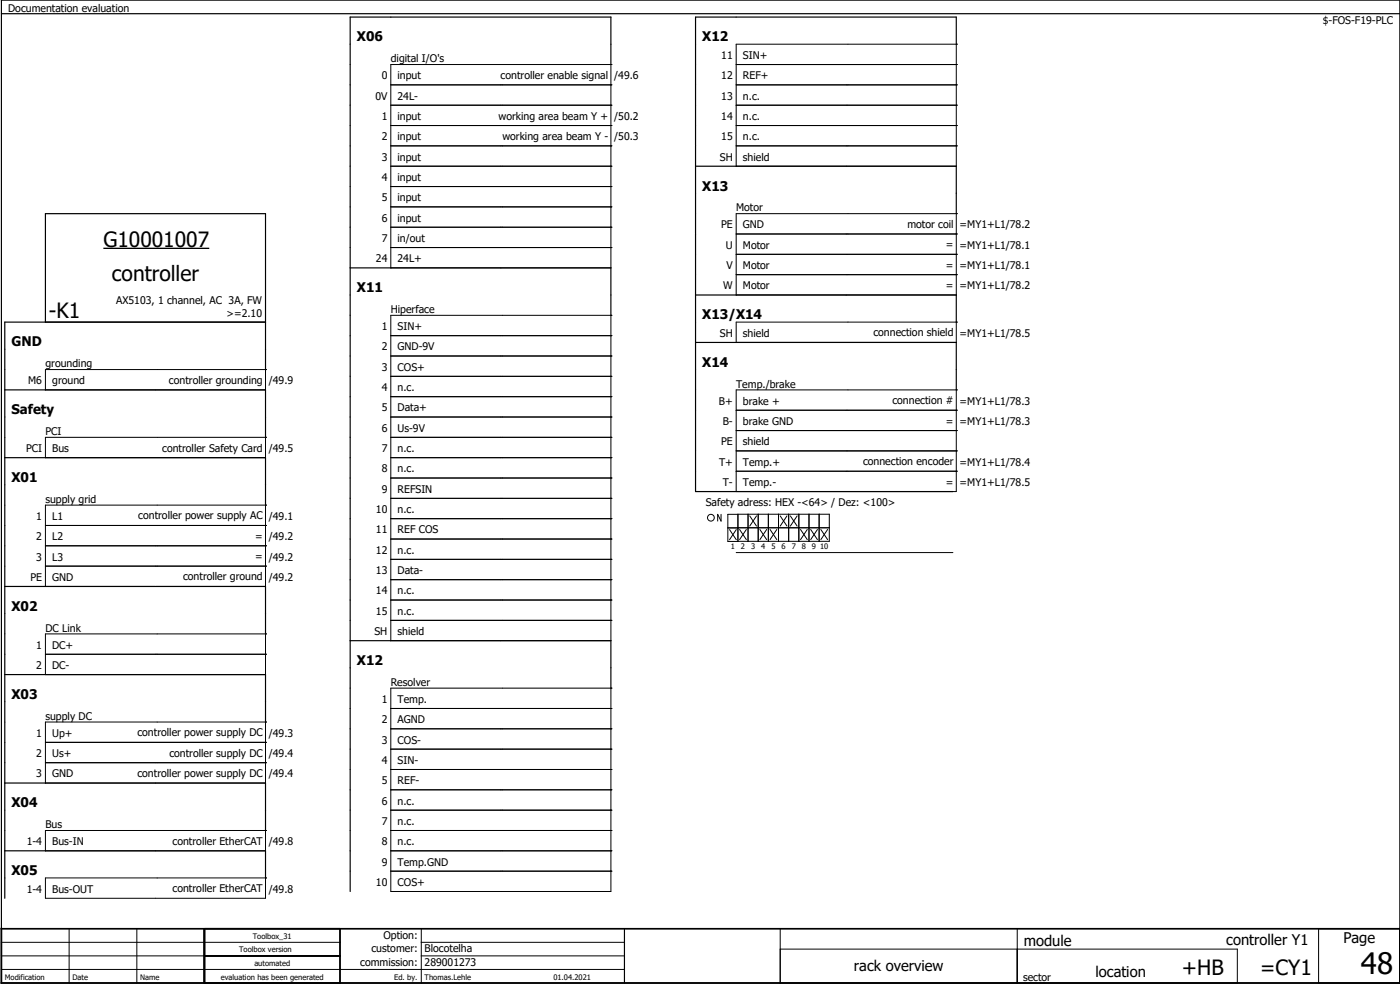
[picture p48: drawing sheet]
<svg xmlns="http://www.w3.org/2000/svg" width="413mm" height="290mm" viewBox="0 0 413 290" stroke-linecap="round" stroke-linejoin="round" font-family="sans-serif">
<defs><g id="words">
<text font-size="8.7" x="401.9" y="287.2">48</text>
<g font-size="6.2">
<text x="30.5" y="72.8">G10001007</text>
<text x="33" y="83">controller</text>
<text x="14.4" y="93.8">-K1</text>
<text x="349" y="287.8">+HB</text>
<text x="372.2" y="287.8">=CY1</text>
</g>
<g font-size="4.3">
<text x="302.4" y="279.1">module</text>
<text x="362.2" y="278.8">controller Y1</text>
<text x="396.7" y="278.1">Page</text>
<text x="252.2" y="286.6">rack overview</text>
<text x="323.5" y="288.1">location</text>
</g>
<g font-size="3.9">
<text x="105.4" y="12.2">X06</text>
<text x="207.4" y="12.2">X12</text>
<text x="207.4" y="56.2">X13</text>
<text x="105.4" y="86.2">X11</text>
<text x="207.4" y="94.2">X13/X14</text>
<text x="3.4" y="102.2">GND</text>
<text x="207.4" y="108.2">X14</text>
<text x="3.4" y="122.2">Safety</text>
<text x="3.4" y="142.2">X01</text>
<text x="3.4" y="180.2">X02</text>
<text x="105.4" y="196.2">X12</text>
<text x="3.4" y="206.2">X03</text>
<text x="3.4" y="238.2">X04</text>
<text x="3.4" y="258.2">X05</text>
</g>
<g font-size="3.1">
<text x="2.4" y="3.4">Documentation evaluation</text>
<text x="390.7" y="7">$-FOS-F19-PLC</text>
<text x="213" y="17.4">11</text>
<text x="219.4" y="17.4">SIN+</text>
<text x="112.7" y="23.4">0</text>
<text x="115.4" y="18.4">digital I/O's</text>
<text x="117.4" y="23.4">input</text>
<text x="147.9" y="23.3">controller enable signal</text>
<text x="181.4" y="23.4">/49.6</text>
<text x="213" y="23.4">12</text>
<text x="219.4" y="23.4">REF+</text>
<text x="110.9" y="29.4">0V</text>
<text x="117.4" y="29.4">24L-</text>
<text x="213" y="29.4">13</text>
<text x="219.4" y="29.4">n.c.</text>
<text x="112.7" y="35.4">1</text>
<text x="117.4" y="35.4">input</text>
<text x="147.3" y="35.3">working area beam Y +</text>
<text x="181.4" y="35.4">/50.2</text>
<text x="213" y="35.4">14</text>
<text x="219.4" y="35.4">n.c.</text>
<text x="112.7" y="41.4">2</text>
<text x="117.4" y="41.4">input</text>
<text x="148.4" y="41.3">working area beam Y -</text>
<text x="181.4" y="41.4">/50.3</text>
<text x="213" y="41.4">15</text>
<text x="219.4" y="41.4">n.c.</text>
<text x="112.7" y="47.4">3</text>
<text x="117.4" y="47.4">input</text>
<text x="212.6" y="47.4">SH</text>
<text x="219.4" y="47.4">shield</text>
<text x="112.7" y="53.4">4</text>
<text x="117.4" y="53.4">input</text>
<text x="112.7" y="59.4">5</text>
<text x="117.4" y="59.4">input</text>
<text x="112.7" y="65.4">6</text>
<text x="117.4" y="65.4">input</text>
<text x="217.4" y="62.4">Motor</text>
<text x="112.7" y="71.4">7</text>
<text x="117.4" y="71.4">in/out</text>
<text x="213" y="67.4">PE</text>
<text x="219.4" y="67.4">GND</text>
<text x="268" y="67.3">motor coil</text>
<text x="283.4" y="67.4">=MY1+L1/78.2</text>
<text x="111" y="77.4">24</text>
<text x="117.4" y="77.4">24L+</text>
<text x="214.4" y="73.4">U</text>
<text x="219.4" y="73.4">Motor</text>
<text x="279.3" y="73.3">=</text>
<text x="283.4" y="73.4">=MY1+L1/78.1</text>
<text x="214.6" y="79.4">V</text>
<text x="219.4" y="79.4">Motor</text>
<text x="279.3" y="79.3">=</text>
<text x="283.4" y="79.4">=MY1+L1/78.1</text>
<text x="34.3" y="89.7">AX5103, 1 channel, AC 3A, FW</text>
<text x="213.6" y="85.4">W</text>
<text x="219.4" y="85.4">Motor</text>
<text x="279.3" y="85.3">=</text>
<text x="283.4" y="85.4">=MY1+L1/78.2</text>
<text x="66.9" y="93.4">&gt;=2.10</text>
<text x="115.4" y="92.4">Hiperface</text>
<text x="112.7" y="97.4">1</text>
<text x="117.4" y="97.4">SIN+</text>
<text x="212.6" y="99.4">SH</text>
<text x="219.4" y="99.4">shield</text>
<text x="257.9" y="99.3">connection shield</text>
<text x="283.4" y="99.4">=MY1+L1/78.5</text>
<text x="112.7" y="103.4">2</text>
<text x="117.4" y="103.4">GND-9V</text>
<text x="8.3" y="113.4">M6</text>
<text x="13.4" y="108.4">grounding</text>
<text x="15.4" y="113.4">ground</text>
<text x="49.9" y="113.3">controller grounding</text>
<text x="79.4" y="113.4">/49.9</text>
<text x="112.7" y="109.4">3</text>
<text x="117.4" y="109.4">COS+</text>
<text x="112.7" y="115.4">4</text>
<text x="117.4" y="115.4">n.c.</text>
<text x="212.3" y="119.4">B+</text>
<text x="217.4" y="114.4">Temp./brake</text>
<text x="219.4" y="119.4">brake +</text>
<text x="263.6" y="119.3">connection #</text>
<text x="283.4" y="119.4">=MY1+L1/78.3</text>
<text x="112.7" y="121.4">5</text>
<text x="117.4" y="121.4">Data+</text>
<text x="213.5" y="125.4">B-</text>
<text x="219.4" y="125.4">brake GND</text>
<text x="279.3" y="125.3">=</text>
<text x="283.4" y="125.4">=MY1+L1/78.3</text>
<text x="13.4" y="128.4">PCI</text>
<text x="112.7" y="127.4">6</text>
<text x="117.4" y="127.4">Us-9V</text>
<text x="213" y="131.4">PE</text>
<text x="219.4" y="131.4">shield</text>
<text x="7.7" y="133.4">PCI</text>
<text x="15.4" y="133.4">Bus</text>
<text x="47.9" y="133.3">controller Safety Card</text>
<text x="79.4" y="133.4">/49.5</text>
<text x="112.7" y="133.4">7</text>
<text x="117.4" y="133.4">n.c.</text>
<text x="212.3" y="137.4">T+</text>
<text x="219.4" y="137.4">Temp.+</text>
<text x="254.9" y="137.3">connection encoder</text>
<text x="283.4" y="137.4">=MY1+L1/78.4</text>
<text x="112.7" y="139.4">8</text>
<text x="117.4" y="139.4">n.c.</text>
<text x="213.5" y="143.4">T-</text>
<text x="219.4" y="143.4">Temp.-</text>
<text x="279.3" y="143.3">=</text>
<text x="283.4" y="143.4">=MY1+L1/78.5</text>
<text x="13.4" y="148.4">supply grid</text>
<text x="112.7" y="145.4">9</text>
<text x="117.4" y="145.4">REFSIN</text>
<text x="208.4" y="149.4">Safety adress: HEX -&lt;64&gt; / Dez: &lt;100&gt;</text>
<text x="10.7" y="153.4">1</text>
<text x="15.4" y="153.4">L1</text>
<text x="40.8" y="153.3">controller power supply AC</text>
<text x="79.4" y="153.4">/49.1</text>
<text x="111" y="151.4">10</text>
<text x="117.4" y="151.4">n.c.</text>
<text x="10.7" y="159.4">2</text>
<text x="15.4" y="159.4">L2</text>
<text x="75.3" y="159.3">=</text>
<text x="79.4" y="159.4">/49.2</text>
<text x="111" y="157.4">11</text>
<text x="117.4" y="157.4">REF COS</text>
<text x="10.7" y="165.4">3</text>
<text x="15.4" y="165.4">L3</text>
<text x="75.3" y="165.3">=</text>
<text x="79.4" y="165.4">/49.2</text>
<text x="111" y="163.4">12</text>
<text x="117.4" y="163.4">n.c.</text>
<text x="9" y="171.4">PE</text>
<text x="15.4" y="171.4">GND</text>
<text x="54.1" y="171.3">controller ground</text>
<text x="79.4" y="171.4">/49.2</text>
<text x="111" y="169.4">13</text>
<text x="117.4" y="169.4">Data-</text>
<text x="111" y="175.4">14</text>
<text x="117.4" y="175.4">n.c.</text>
<text x="111" y="181.4">15</text>
<text x="117.4" y="181.4">n.c.</text>
<text x="10.7" y="191.4">1</text>
<text x="13.4" y="186.4">DC Link</text>
<text x="15.4" y="191.4">DC+</text>
<text x="110.6" y="187.4">SH</text>
<text x="117.4" y="187.4">shield</text>
<text x="10.7" y="197.4">2</text>
<text x="15.4" y="197.4">DC-</text>
<text x="115.4" y="202.4">Resolver</text>
<text x="112.7" y="207.4">1</text>
<text x="117.4" y="207.4">Temp.</text>
<text x="13.4" y="212.4">supply DC</text>
<text x="112.7" y="213.4">2</text>
<text x="117.4" y="213.4">AGND</text>
<text x="10.7" y="217.4">1</text>
<text x="15.4" y="217.4">Up+</text>
<text x="40.6" y="217.3">controller power supply DC</text>
<text x="79.4" y="217.4">/49.3</text>
<text x="112.7" y="219.4">3</text>
<text x="117.4" y="219.4">COS-</text>
<text x="10.7" y="223.4">2</text>
<text x="15.4" y="223.4">Us+</text>
<text x="50" y="223.3">controller supply DC</text>
<text x="79.4" y="223.4">/49.4</text>
<text x="112.7" y="225.4">4</text>
<text x="117.4" y="225.4">SIN-</text>
<text x="10.7" y="229.4">3</text>
<text x="15.4" y="229.4">GND</text>
<text x="40.6" y="229.3">controller power supply DC</text>
<text x="79.4" y="229.4">/49.4</text>
<text x="112.7" y="231.4">5</text>
<text x="117.4" y="231.4">REF-</text>
<text x="112.7" y="237.4">6</text>
<text x="117.4" y="237.4">n.c.</text>
<text x="13.4" y="244.4">Bus</text>
<text x="112.7" y="243.4">7</text>
<text x="117.4" y="243.4">n.c.</text>
<text x="7.9" y="249.4">1-4</text>
<text x="15.4" y="249.4">Bus-IN</text>
<text x="51" y="249.3">controller EtherCAT</text>
<text x="79.4" y="249.4">/49.8</text>
<text x="112.7" y="249.4">8</text>
<text x="117.4" y="249.4">n.c.</text>
<text x="112.7" y="255.4">9</text>
<text x="117.4" y="255.4">Temp.GND</text>
<text x="7.9" y="263.4">1-4</text>
<text x="15.4" y="263.4">Bus-OUT</text>
<text x="51" y="263.3">controller EtherCAT</text>
<text x="79.4" y="263.4">/49.8</text>
<text x="111" y="261.4">10</text>
<text x="117.4" y="261.4">COS+</text>
<text x="109.7" y="281">customer:</text>
<text x="113.2" y="277">Option:</text>
<text x="125.4" y="281">Blocotelha</text>
<text x="106.4" y="285">commission:</text>
<text x="125.4" y="285">289001273</text>
<text x="302.1" y="289.4">sector</text>
</g>
<g font-size="2.2">
<text x="215.8" y="162">1</text>
<text x="218.8" y="162">2</text>
<text x="221.8" y="162">3</text>
<text x="224.8" y="162">4</text>
<text x="227.8" y="162">5</text>
<text x="230.8" y="162">6</text>
<text x="233.8" y="162">7</text>
<text x="236.8" y="162">8</text>
<text x="239.8" y="162">9</text>
<text x="242.2" y="162">10</text>
<text x="70.6" y="281">Toolbox version</text>
<text x="74.7" y="277">Toolbox_31</text>
<text x="75.1" y="285">automated</text>
<text x="1.4" y="289">Modification</text>
<text x="21.4" y="289">Date</text>
<text x="41.4" y="289">Name</text>
<text x="65.2" y="289">evaluation has been generated</text>
<text x="116.4" y="289">Ed. by.</text>
<text x="125.4" y="289">Thomas.Lehle</text>
<text x="163.4" y="289">01.04.2021</text>
</g>
</g></defs>
<g fill="none" stroke="#000" stroke-width=".3">
<path d="M115.4 19h65v60h-65zM180.4 19h.1M217.4 19h65M217.4 13h65v36h-65zM282.4 13h.1M282.4 19h.1M115.4 25h65M115.4 31h65M115.4 37h65M180.4 25h.1M180.4 31h.1M180.4 37h.1"/>
<path d="M217.4 25h65M217.4 31h65M217.4 37h65M282.4 25h.1M282.4 31h.1M282.4 37h.1M115.4 43h65M115.4 49h65M115.4 55h65M180.4 43h.1M180.4 49h.1M180.4 55h.1"/>
<path d="M217.4 43h65M282.4 43h.1M115.4 61h65M115.4 67h65M115.4 73h65M180.4 61h.1M180.4 67h.1M180.4 73h.1M217.4 63h65v24h-65zM217.4 69h65M217.4 75h65M282.4 63h.1"/>
<path d="M282.4 69h.1M282.4 75h.1M115.4 93h65v96h-65zM115.4 99h65M180.4 93h.1M180.4 99h.1M217.4 95h65v6h-65zM217.4 81h65M282.4 81h.1M282.4 95h.1M13.4 109h65v6h-65zM78.4 109h.1"/>
<path d="M115.4 105h65M115.4 111h65M115.4 117h65M180.4 105h.1M180.4 111h.1M180.4 117h.1M217.4 115h65v30h-65zM282.4 115h.1M13.4 129h65v6h-65zM78.4 129h.1M115.4 129h65M115.4 135h65"/>
<path d="M115.4 123h65M180.4 123h.1M180.4 129h.1M180.4 135h.1M217.4 121h65M217.4 127h65M217.4 133h65M217.4 139h65M282.4 121h.1M282.4 127h.1M282.4 133h.1M282.4 139h.1"/>
<path d="M13.4 149h65v24h-65zM13.4 155h65M78.4 149h.1M78.4 155h.1M115.4 141h65M115.4 147h65M115.4 153h65M115.4 159h65M180.4 141h.1M180.4 147h.1M180.4 153h.1M180.4 159h.1"/>
<path d="M212.9 151.8v2l-1-2v2M214.9 155.8h3M215.4 156.3l2 3M217.4 156.3l-2 3M217.9 151.7v8.1h-3v-8l30-.1v8h-27M217.9 155.7h27M218.4 156.2l2 3M220.4 156.2l-2 3M220.9 151.7v8M221.4 152.2l2 3M223.4 152.2l-2 3M223.9 151.7v8"/>
<path d="M224.4 156.2l2 3M226.4 156.2l-2 3M226.9 151.7v8M227.4 156.2l2 3M229.4 156.2l-2 3M229.9 151.7v8M230.4 152.2l2 3M232.4 152.2l-2 3M232.9 151.7v8M233.4 152.2l2 3M235.4 152.2l-2 3M235.9 151.7v8"/>
<path d="M236.4 156.2l2 3M238.4 156.2l-2 3M238.9 151.7v8M239.4 156.2l2 3M241.4 156.2l-2 3M241.9 151.7v8M242.4 156.2l2 3M244.4 156.2l-2 3M13.4 161h65M13.4 167h65M78.4 161h.1M78.4 167h.1"/>
<path d="M115.4 165h65M115.4 171h65M115.4 177h65M180.4 165h.1M180.4 171h.1M180.4 177h.1M217.4 163h64M13.4 187h65v12h-65zM13.4 193h65M78.4 187h.1M78.4 193h.1M115.4 183h65"/>
<path d="M180.4 183h.1M13.4 213h65v18h-65zM13.4 219h65M78.4 213h.1M78.4 219h.1M115.4 203h65v60h-65zM115.4 209h65M115.4 215h65M180.4 203h.1M180.4 209h.1M180.4 215h.1M13.4 225h65"/>
<path d="M78.4 225h.1M115.4 221h65M115.4 227h65M115.4 233h65M115.4 239h65M180.4 221h.1M180.4 227h.1M180.4 233h.1M180.4 239h.1M13.4 245h65v6h-65zM13.4 259h65v6h-65zM78.4 245h.1"/>
<path d="M78.4 259h.1M115.4 245h65M115.4 251h65M115.4 257h65M180.4 245h.1M180.4 251h.1M180.4 257h.1M.4 278h100M20.4 274v16M40.4 274v16M100.4 274v16M124.4 274v16"/>
<path d="M124.4 278h60M230.4 274v16h135v-10h-135M300.4 274v16M389.4 274h24v16h-24zM.4 286h184M.4 282h100M124.4 282h60"/>
<circle cx="209.9" cy="152.8" r="1"/>
</g>
<g fill="none" stroke="#000" stroke-width=".35">
<path d="M.4 4h413M.4 0h413v290h-413zM180.4 19v-14h-77v258M282.4 13v-8h-77v140h76M205.4 49h77v14M103.4 79h77v14M13.4 95v-32h65v46M78.4 95h-77v170M205.4 87h77v8M1.4 115h77v14M205.4 101h77v14M1.4 135h77v14"/>
<path d="M1.4 173h77v14M1.4 199h77v14M103.4 189h77v14M1.4 231h77v14M1.4 251h77v8M60.2 274v16M60.4 274v16M184.4 274v16"/>
</g>
<path d="M.4 274h413v16h-413zM60.4 274v16M100.4 274v16M60.4 282h40" fill="none" stroke="#000" stroke-width=".5"/>
<path d="M30.5 73.3h31.3" fill="none" stroke="#000" stroke-width=".39"/>
<use href="#words"/>
</svg>
